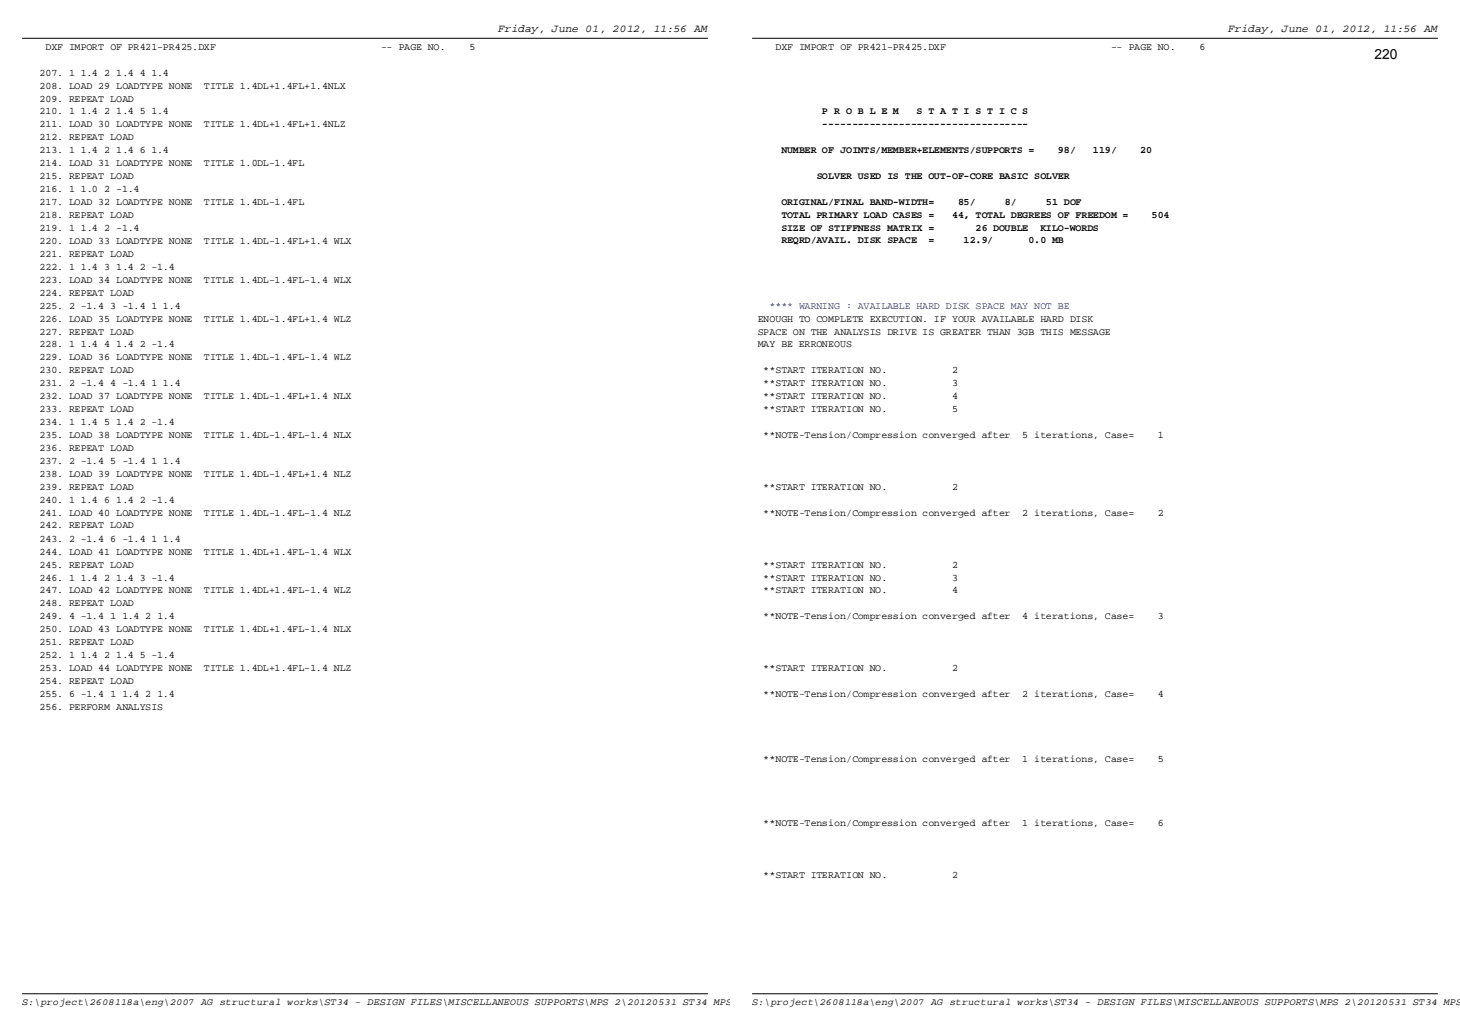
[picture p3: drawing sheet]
<svg xmlns="http://www.w3.org/2000/svg" width="297mm" height="210mm" viewBox="0 0 297 210" stroke-linecap="round" stroke-linejoin="round" font-family="sans-serif">
<defs><g id="words">
<text font-size="2.8" x="279.6" y="12.1">220</text>
<g font-size="2.3">
<text x="101.3" y="6.4">Friday, June 01, 2012, 11:56 AM</text>
<text x="249.9" y="6.4">Friday, June 01, 2012, 11:56 AM</text>
</g>
<g font-size="2">
<text x="9.2" y="10.2">DXF IMPORT OF PR421-PR425.DXF</text>
<text x="77.6" y="10.2">-- PAGE NO.</text>
<text x="95.5" y="10.2">5</text>
<text x="157.7" y="10.2">DXF IMPORT OF PR421-PR425.DXF</text>
<text x="226.1" y="10.2">-- PAGE NO.</text>
<text x="244" y="10.2">6</text>
<text x="8" y="15.4">207. 1 1.4 2 1.4 4 1.4</text>
<text x="8" y="23.3">210. 1 1.4 2 1.4 5 1.4</text>
<text x="8" y="18">208. LOAD 29 LOADTYPE NONE</text>
<text x="8" y="20.7">209. REPEAT LOAD</text>
<text x="41.5" y="18">TITLE 1.4DL+1.4FL+1.4NLX</text>
<text x="167.2" y="23.2">P R O B L E M</text>
<text x="186.5" y="23.2">S T A T I S T I C S</text>
<text x="8" y="25.9">211. LOAD 30 LOADTYPE NONE</text>
<text x="8" y="28.5">212. REPEAT LOAD</text>
<text x="41.5" y="25.9">TITLE 1.4DL+1.4FL+1.4NLZ</text>
<text x="167.2" y="25.8">-----------------------------------</text>
<text x="8" y="31.2">213. 1 1.4 2 1.4 6 1.4</text>
<text x="8" y="33.8">214. LOAD 31 LOADTYPE NONE</text>
<text x="41.5" y="33.8">TITLE 1.0DL-1.4FL</text>
<text x="159" y="31.2">NUMBER OF JOINTS/MEMBER+ELEMENTS/SUPPORTS =</text>
<text x="215.2" y="31.2">98/</text>
<text x="222.3" y="31.2">119/</text>
<text x="232" y="31.2">20</text>
<text x="8" y="39.1">216. 1 1.0 2 -1.4</text>
<text x="8" y="36.5">215. REPEAT LOAD</text>
<text x="8" y="41.7">217. LOAD 32 LOADTYPE NONE</text>
<text x="41.5" y="41.7">TITLE 1.4DL-1.4FL</text>
<text x="159" y="41.7">ORIGINAL/FINAL BAND-WIDTH=</text>
<text x="166.1" y="36.4">SOLVER USED IS THE OUT-OF-CORE BASIC SOLVER</text>
<text x="194.9" y="41.7">85/</text>
<text x="204.4" y="41.7">8/</text>
<text x="212.8" y="41.7">51 DOF</text>
<text x="8" y="47">219. 1 1.4 2 -1.4</text>
<text x="8" y="44.4">218. REPEAT LOAD</text>
<text x="159" y="44.3">TOTAL PRIMARY LOAD CASES =</text>
<text x="159" y="46.9">SIZE OF STIFFNESS MATRIX =</text>
<text x="193.7" y="44.3">44, TOTAL DEGREES OF FREEDOM =</text>
<text x="198.5" y="46.9">26 DOUBLE</text>
<text x="211.6" y="46.9">KILO-WORDS</text>
<text x="234.3" y="44.3">504</text>
<text x="8" y="52.2">221. REPEAT LOAD</text>
<text x="8" y="49.6">220. LOAD 33 LOADTYPE NONE</text>
<text x="41.5" y="49.6">TITLE 1.4DL-1.4FL+1.4 WLX</text>
<text x="159" y="49.5">REQRD/AVAIL. DISK SPACE</text>
<text x="188.9" y="49.5">=</text>
<text x="196" y="49.5">12.9/</text>
<text x="209.2" y="49.5">0.0 MB</text>
<text x="8" y="54.9">222. 1 1.4 3 1.4 2 -1.4</text>
<text x="8" y="57.5">223. LOAD 34 LOADTYPE NONE</text>
<text x="41.5" y="57.5">TITLE 1.4DL-1.4FL-1.4 WLX</text>
<text x="8" y="62.8">225. 2 -1.4 3 -1.4 1 1.4</text>
<text x="8" y="60.2">224. REPEAT LOAD</text>
<text x="8" y="65.4">226. LOAD 35 LOADTYPE NONE</text>
<text x="41.5" y="65.4">TITLE 1.4DL-1.4FL+1.4 WLZ</text>
<text x="154.2" y="65.4">ENOUGH TO COMPLETE EXECUTION. IF YOUR AVAILABLE HARD DISK</text>
<text x="8" y="70.7">228. 1 1.4 4 1.4 2 -1.4</text>
<text x="8" y="68.1">227. REPEAT LOAD</text>
<text x="154.2" y="70.7">MAY BE ERRONEOUS</text>
<text x="154.2" y="68.1">SPACE ON THE ANALYSIS DRIVE IS GREATER THAN 3GB THIS MESSAGE</text>
<text x="8" y="75.9">230. REPEAT LOAD</text>
<text x="8" y="73.3">229. LOAD 36 LOADTYPE NONE</text>
<text x="41.5" y="73.3">TITLE 1.4DL-1.4FL-1.4 WLZ</text>
<text x="155.3" y="75.9">**START ITERATION NO.</text>
<text x="193.7" y="75.9">2</text>
<text x="8" y="78.6">231. 2 -1.4 4 -1.4 1 1.4</text>
<text x="8" y="83.8">233. REPEAT LOAD</text>
<text x="8" y="81.2">232. LOAD 37 LOADTYPE NONE</text>
<text x="41.5" y="81.2">TITLE 1.4DL-1.4FL+1.4 NLX</text>
<text x="155.3" y="78.6">**START ITERATION NO.</text>
<text x="155.3" y="81.2">**START ITERATION NO.</text>
<text x="155.3" y="83.8">**START ITERATION NO.</text>
<text x="193.7" y="78.6">3</text>
<text x="193.7" y="81.2">4</text>
<text x="193.7" y="83.8">5</text>
<text x="8" y="86.5">234. 1 1.4 5 1.4 2 -1.4</text>
<text x="8" y="89.2">235. LOAD 38 LOADTYPE NONE</text>
<text x="41.5" y="89.2">TITLE 1.4DL-1.4FL-1.4 NLX</text>
<text x="155.3" y="89.2">**NOTE-Tension/Compression converged after</text>
<text x="207.9" y="89.2">5 iterations, Case=</text>
<text x="235.5" y="89.2">1</text>
<text x="8" y="94.4">237. 2 -1.4 5 -1.4 1 1.4</text>
<text x="8" y="91.8">236. REPEAT LOAD</text>
<text x="8" y="99.7">239. REPEAT LOAD</text>
<text x="8" y="97">238. LOAD 39 LOADTYPE NONE</text>
<text x="41.5" y="97">TITLE 1.4DL-1.4FL+1.4 NLZ</text>
<text x="155.3" y="99.7">**START ITERATION NO.</text>
<text x="193.7" y="99.7">2</text>
<text x="8" y="102.3">240. 1 1.4 6 1.4 2 -1.4</text>
<text x="8" y="107.5">242. REPEAT LOAD</text>
<text x="8" y="104.9">241. LOAD 40 LOADTYPE NONE</text>
<text x="41.5" y="104.9">TITLE 1.4DL-1.4FL-1.4 NLZ</text>
<text x="155.3" y="104.9">**NOTE-Tension/Compression converged after</text>
<text x="207.9" y="104.9">2 iterations, Case=</text>
<text x="235.5" y="104.9">2</text>
<text x="8" y="110.2">243. 2 -1.4 6 -1.4 1 1.4</text>
<text x="8" y="112.9">244. LOAD 41 LOADTYPE NONE</text>
<text x="41.5" y="112.9">TITLE 1.4DL+1.4FL-1.4 WLX</text>
<text x="8" y="118.1">246. 1 1.4 2 1.4 3 -1.4</text>
<text x="8" y="115.5">245. REPEAT LOAD</text>
<text x="155.3" y="115.5">**START ITERATION NO.</text>
<text x="155.3" y="118.1">**START ITERATION NO.</text>
<text x="193.7" y="115.5">2</text>
<text x="193.7" y="118.1">3</text>
<text x="8" y="126">249. 4 -1.4 1 1.4 2 1.4</text>
<text x="8" y="123.4">248. REPEAT LOAD</text>
<text x="8" y="120.7">247. LOAD 42 LOADTYPE NONE</text>
<text x="41.5" y="120.7">TITLE 1.4DL+1.4FL-1.4 WLZ</text>
<text x="155.3" y="126">**NOTE-Tension/Compression converged after</text>
<text x="155.3" y="120.7">**START ITERATION NO.</text>
<text x="193.7" y="120.7">4</text>
<text x="207.9" y="126">4 iterations, Case=</text>
<text x="235.5" y="126">3</text>
<text x="8" y="131.2">251. REPEAT LOAD</text>
<text x="8" y="128.6">250. LOAD 43 LOADTYPE NONE</text>
<text x="41.5" y="128.6">TITLE 1.4DL+1.4FL-1.4 NLX</text>
<text x="8" y="133.9">252. 1 1.4 2 1.4 5 -1.4</text>
<text x="8" y="136.6">253. LOAD 44 LOADTYPE NONE</text>
<text x="41.5" y="136.6">TITLE 1.4DL+1.4FL-1.4 NLZ</text>
<text x="155.3" y="136.6">**START ITERATION NO.</text>
<text x="193.7" y="136.6">2</text>
<text x="8" y="141.8">255. 6 -1.4 1 1.4 2 1.4</text>
<text x="8" y="139.2">254. REPEAT LOAD</text>
<text x="155.3" y="141.8">**NOTE-Tension/Compression converged after</text>
<text x="207.9" y="141.8">2 iterations, Case=</text>
<text x="235.5" y="141.8">4</text>
<text x="8" y="144.4">256. PERFORM ANALYSIS</text>
<text x="155.3" y="154.9">**NOTE-Tension/Compression converged after</text>
<text x="207.9" y="154.9">1 iterations, Case=</text>
<text x="235.5" y="154.9">5</text>
<text x="155.3" y="168.1">**NOTE-Tension/Compression converged after</text>
<text x="207.9" y="168.1">1 iterations, Case=</text>
<text x="235.5" y="168.1">6</text>
<text x="155.3" y="178.6">**START ITERATION NO.</text>
<text x="193.7" y="178.6">2</text>
<text x="4.5" y="204.6">S:\project\2608118a\eng\2007 AG structural works\ST34 - DESIGN FILES\MISCELLANEOUS SUPPORTS\MPS 2\20120531 ST34 MPS\120531_ST34 All</text>
<text x="128.9" y="204.6">Page 5 of 19</text>
<text x="153" y="204.6">S:\project\2608118a\eng\2007 AG structural works\ST34 - DESIGN FILES\MISCELLANEOUS SUPPORTS\MPS 2\20120531 ST34 MPS\</text>
<text x="170.4" y="204.6">MPS steel.anl</text>
<text x="277.5" y="204.6">Page 6 of 19</text>
</g>
<text font-size="2" fill="#00f" x="156.5" y="62.8">**** WARNING : AVAILABLE HARD DISK SPACE MAY NOT BE</text>
</g></defs>
<path d="M4.5 7.8h139.5" fill="none" stroke="#000" stroke-width=".2"/>
<g fill="#fefffe">
<path d="M101.3 4.5h43v2.6h-43z"/>
<path d="M4.5 8.4h92.2v2.3h-92.2z"/>
<path d="M4.5 13.7h29.9v2.2h-29.9z"/>
<path d="M4.5 16.3h65.9v2.3h-65.9z"/>
<path d="M4.5 19h22.7v2.2h-22.7z"/>
<path d="M4.5 21.6h29.9v2.2h-29.9z"/>
<path d="M4.5 24.2h65.9v2.3h-65.9z"/>
<path d="M4.5 26.9h22.7v2.2h-22.7z"/>
<path d="M4.5 29.5h29.9v2.2h-29.9z"/>
<path d="M4.5 32.1h57.5v2.3h-57.5z"/>
<path d="M4.5 34.8h22.7v2.2h-22.7z"/>
<path d="M4.5 37.4h23.9v2.2h-23.9z"/>
<path d="M4.5 40h57.5v2.3h-57.5z"/>
<path d="M4.5 42.7h22.7v2.2h-22.7z"/>
<path d="M4.5 45.3h23.9v2.2h-23.9z"/>
<path d="M4.5 47.9h67.1v2.3h-67.1z"/>
<path d="M4.5 50.6h22.7v2.2h-22.7z"/>
<path d="M4.5 53.2h31.1v2.2h-31.1z"/>
<path d="M4.5 55.8h67.1v2.3h-67.1z"/>
<path d="M4.5 58.5h22.7v2.2h-22.7z"/>
<path d="M4.5 61.1h32.3v2.2h-32.3z"/>
<path d="M4.5 63.7h67.1v2.3h-67.1z"/>
<path d="M4.5 66.4h22.7v2.2h-22.7z"/>
<path d="M4.5 69h31.1v2.2h-31.1z"/>
<path d="M4.5 71.6h67.1v2.3h-67.1z"/>
<path d="M4.5 74.3h22.7v2.2h-22.7z"/>
<path d="M4.5 76.9h32.3v2.2h-32.3z"/>
<path d="M4.5 79.5h67.1v2.3h-67.1z"/>
<path d="M4.5 82.2h22.7v2.2h-22.7z"/>
<path d="M4.5 84.8h31.1v2.2h-31.1z"/>
<path d="M4.5 87.4h67.1v2.3h-67.1z"/>
<path d="M4.5 90.1h22.7v2.2h-22.7z"/>
<path d="M4.5 92.7h32.3v2.2h-32.3z"/>
<path d="M4.5 95.3h67.1v2.3h-67.1z"/>
<path d="M4.5 98h22.7v2.2h-22.7z"/>
<path d="M4.5 100.6h31.1v2.2h-31.1z"/>
<path d="M4.5 103.3h67.1v2.2h-67.1z"/>
<path d="M4.5 105.9h22.7v2.2h-22.7z"/>
<path d="M4.5 108.5h32.3v2.2h-32.3z"/>
<path d="M4.5 111.2h67.1v2.2h-67.1z"/>
<path d="M4.5 113.8h22.7v2.2h-22.7z"/>
<path d="M4.5 116.4h31.1v2.2h-31.1z"/>
<path d="M4.5 119.1h67.1v2.2h-67.1z"/>
<path d="M4.5 121.7h22.7v2.2h-22.7z"/>
<path d="M4.5 124.3h31.1v2.2h-31.1z"/>
<path d="M4.5 127h67.1v2.2h-67.1z"/>
<path d="M4.5 129.6h22.7v2.2h-22.7z"/>
<path d="M4.5 132.2h31.1v2.2h-31.1z"/>
<path d="M4.5 134.9h67.1v2.2h-67.1z"/>
<path d="M4.5 137.5h22.7v2.2h-22.7z"/>
<path d="M4.5 140.1h31.1v2.2h-31.1z"/>
<path d="M4.5 142.8h28.7v2.2h-28.7z"/>
</g>
<path d="M4.5 202.2h139.5" fill="none" stroke="#000" stroke-width=".2"/>
<g fill="#fefffe">
<path d="M128.9 202.9h15.1v2.2h-15.1z"/>
<path d="M4.5 202.9h144.1v2.2h-144.1z"/>
</g>
<path d="M153 7.8h139.5" fill="none" stroke="#000" stroke-width=".2"/>
<g fill="#fefffe">
<path d="M249.8 4.5h43v2.6h-43z"/>
<path d="M153 8.4h92.2v2.3h-92.2z"/>
<path d="M153 16.3h1.2v2.3h-1.2z"/>
<path d="M153 19h1.2v2.2h-1.2z"/>
<path d="M153 21.6h56.3v2.2h-56.3z"/>
<path d="M153 24.2h56.3v2.3h-56.3z"/>
<path d="M153 26.9h1.2v2.2h-1.2z"/>
<path d="M153 29.5h81.4v2.2h-81.4z"/>
<path d="M153 34.8h64.7v2.2h-64.7z"/>
<path d="M153 40h67.1v2.3h-67.1z"/>
<path d="M153 42.7h85v2.2h-85z"/>
<path d="M153 45.3h70.7v2.2h-70.7z"/>
<path d="M153 47.9h63.5v2.3h-63.5z"/>
<path d="M153 50.6h1.2v2.2h-1.2z"/>
<path d="M153 55.8h1.2v2.3h-1.2z"/>
<path d="M153 58.5h1.2v2.2h-1.2z"/>
<path d="M153 61.1h64.7v2.2h-64.7z"/>
<path d="M153 63.7h69.5v2.3h-69.5z"/>
<path d="M153 66.4h73v2.2h-73z"/>
<path d="M153 69h20.4v2.2h-20.4z"/>
<path d="M153 71.6h1.2v2.3h-1.2z"/>
<path d="M153 74.3h41.9v2.2h-41.9z"/>
<path d="M153 76.9h41.9v2.2h-41.9z"/>
<path d="M153 79.5h41.9v2.3h-41.9z"/>
<path d="M153 82.2h41.9v2.2h-41.9z"/>
<path d="M153 84.8h1.2v2.2h-1.2z"/>
<path d="M153 87.4h83.8v2.3h-83.8z"/>
<path d="M153 90.1h1.2v2.2h-1.2z"/>
<path d="M153 92.7h1.2v2.2h-1.2z"/>
<path d="M153 95.3h1.2v2.3h-1.2z"/>
<path d="M153 98h41.9v2.2h-41.9z"/>
<path d="M153 100.6h1.2v2.2h-1.2z"/>
<path d="M153 103.3h83.8v2.2h-83.8z"/>
<path d="M153 105.9h1.2v2.2h-1.2z"/>
<path d="M153 108.5h1.2v2.2h-1.2z"/>
<path d="M153 111.2h1.2v2.2h-1.2z"/>
<path d="M153 113.8h41.9v2.2h-41.9z"/>
<path d="M153 116.4h41.9v2.2h-41.9z"/>
<path d="M153 119.1h41.9v2.2h-41.9z"/>
<path d="M153 121.7h1.2v2.2h-1.2z"/>
<path d="M153 124.3h83.8v2.2h-83.8z"/>
<path d="M153 127h1.2v2.2h-1.2z"/>
<path d="M153 129.6h1.2v2.2h-1.2z"/>
<path d="M153 132.2h1.2v2.2h-1.2z"/>
<path d="M153 134.9h41.9v2.2h-41.9z"/>
<path d="M153 137.5h1.2v2.2h-1.2z"/>
<path d="M153 140.1h83.8v2.2h-83.8z"/>
<path d="M153 142.8h1.2v2.2h-1.2z"/>
<path d="M153 145.4h1.2v2.2h-1.2z"/>
<path d="M153 148h1.2v2.2h-1.2z"/>
<path d="M153 150.7h1.2v2.2h-1.2z"/>
<path d="M153 153.3h83.8v2.2h-83.8z"/>
<path d="M153 155.9h1.2v2.2h-1.2z"/>
<path d="M153 158.6h1.2v2.2h-1.2z"/>
<path d="M153 161.2h1.2v2.2h-1.2z"/>
<path d="M153 163.8h1.2v2.2h-1.2z"/>
<path d="M153 166.5h83.8v2.2h-83.8z"/>
<path d="M153 169.1h1.2v2.2h-1.2z"/>
<path d="M153 171.7h1.2v2.2h-1.2z"/>
<path d="M153 174.4h1.2v2.2h-1.2z"/>
<path d="M153 177h41.9v2.2h-41.9z"/>
</g>
<path d="M153 202.2h139.5" fill="none" stroke="#000" stroke-width=".2"/>
<g fill="#fefffe">
<path d="M277.4 202.9h15.1v2.2h-15.1z"/>
<path d="M153 202.9h144.1v2.2h-144.1z"/>
</g>
<use href="#words"/>
</svg>
